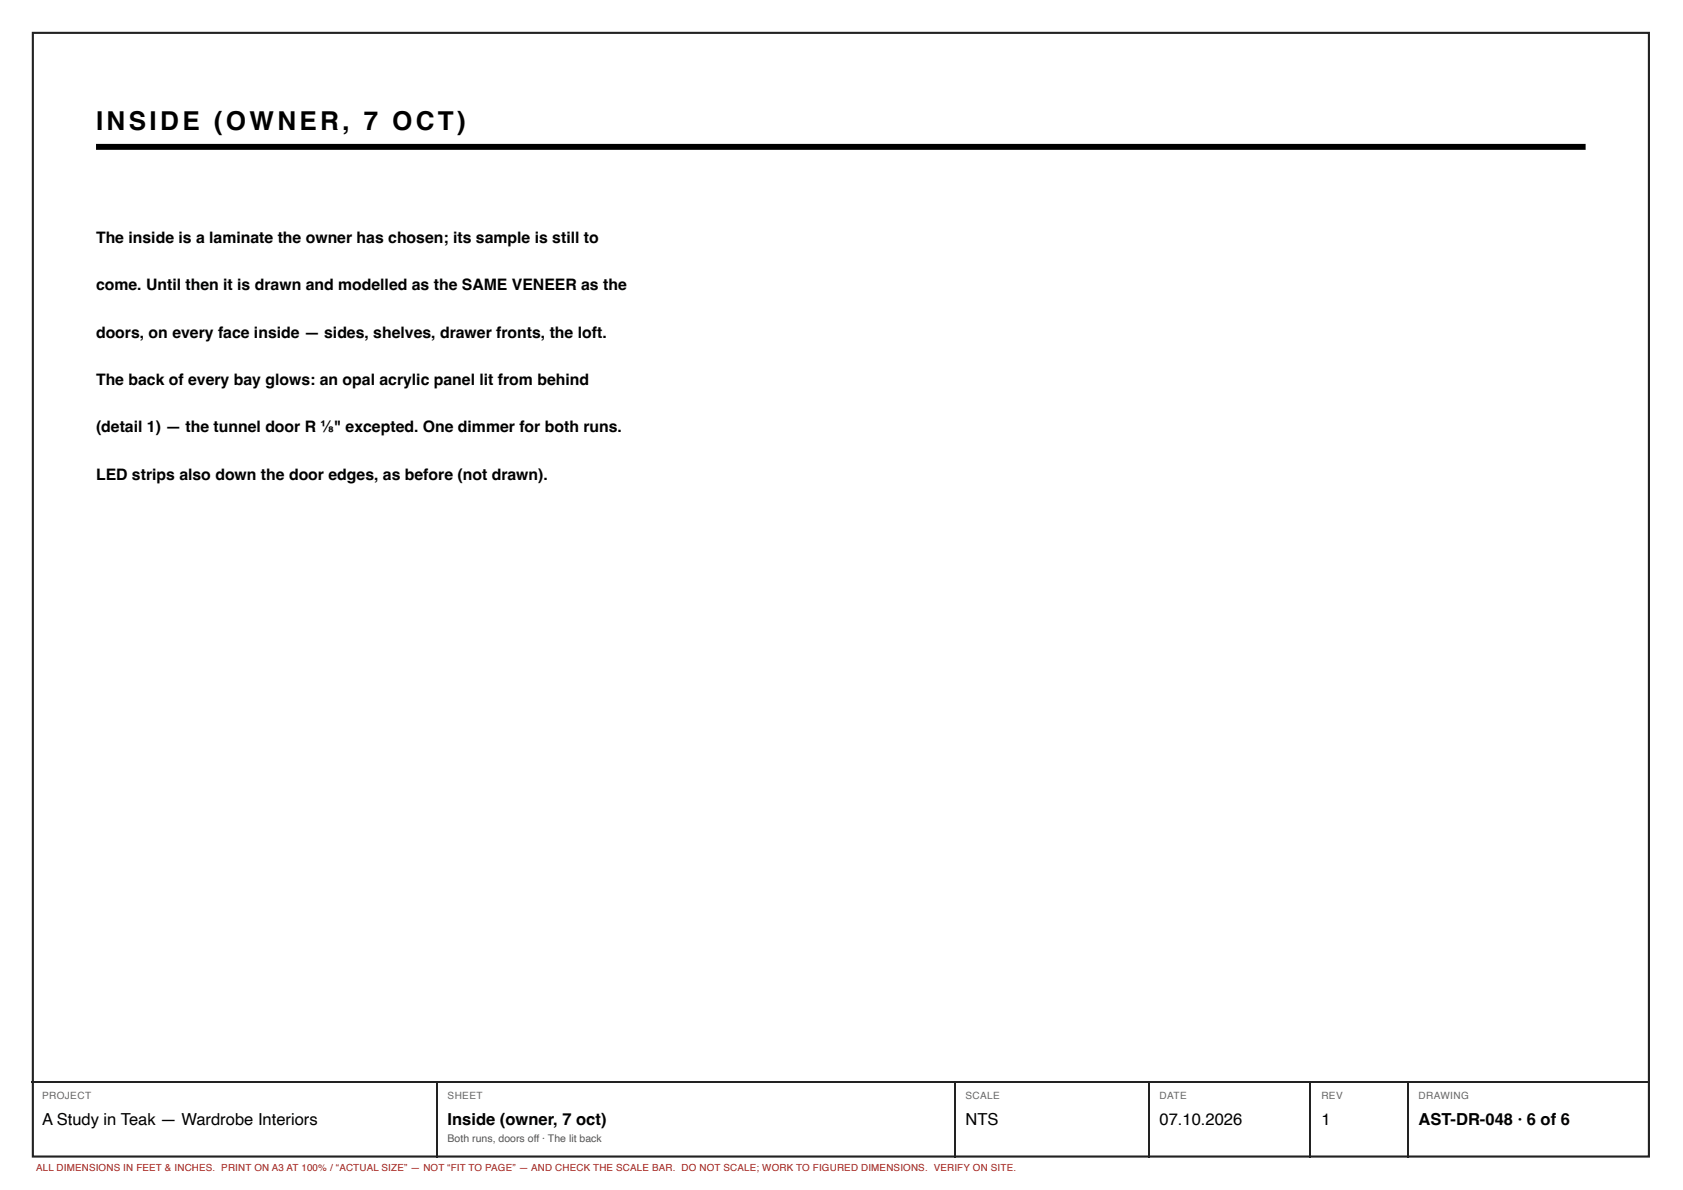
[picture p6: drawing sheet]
<svg xmlns="http://www.w3.org/2000/svg" width="420mm" height="297mm" viewBox="0 0 420 297" stroke-linecap="round" stroke-linejoin="round" font-family="sans-serif">
<defs><g id="words">
<text font-size="6.5" x="24" y="32.4">INSIDE (OWNER, 7 OCT)</text>
<g font-size="4.1">
<text x="10.5" y="280.7">A Study in Teak — Wardrobe Interiors</text>
<text x="111.8" y="280.7">Inside (owner, 7 oct)</text>
<text x="241" y="280.7">NTS</text>
<text x="289.5" y="280.7">07.10.2026</text>
<text x="329.9" y="280.7">1</text>
<text x="354.1" y="280.7">AST-DR-048 · 6 of 6</text>
</g>
<g font-size="3.9">
<text x="24" y="60.6">The inside is a laminate the owner has chosen; its sample is still to</text>
<text x="24" y="72.4">come. Until then it is drawn and modelled as the SAME VENEER as the</text>
<text x="24" y="84.3">doors, on every face inside — sides, shelves, drawer fronts, the loft.</text>
<text x="24" y="96.1">The back of every bay glows: an opal acrylic panel lit from behind</text>
<text x="24" y="107.9">(detail 1) — the tunnel door R ⅛&quot; excepted. One dimmer for both runs.</text>
<text x="24" y="119.8">LED strips also down the door edges, as before (not drawn).</text>
</g>
<text font-size="2.6" fill="#555" x="111.8" y="285">Both runs, doors off · The lit back</text>
<g font-size="2.5" fill="#666">
<text x="10.5" y="274.4">PROJECT</text>
<text x="111.8" y="274.4">SHEET</text>
<text x="241" y="274.4">SCALE</text>
<text x="289.5" y="274.4">DATE</text>
<text x="329.9" y="274.4">REV</text>
<text x="354.1" y="274.4">DRAWING</text>
</g>
<text font-size="2.4" fill="#a51d17" x="9" y="292.4">ALL DIMENSIONS IN FEET &amp; INCHES. PRINT ON A3 AT 100% / “ACTUAL SIZE” — NOT “FIT TO PAGE” — AND CHECK THE SCALE BAR. DO NOT SCALE; WORK TO FIGURED DIMENSIONS. VERIFY ON SITE.</text>
</g></defs>
<path d="M8.2 8.2h403.5v280.5h-403.5z" fill="none" stroke="#222" stroke-width=".53"/>
<path d="M24 36.7h371.9" fill="none" stroke="#000" stroke-width="1.5" stroke-linecap="butt"/>
<path d="M7.9 270h404.1M109.1 270.1v18.8M238.5 270.1v18.8M286.9 270.1v18.8M327.2 270.1v18.8M351.5 270.1v18.8" fill="none" stroke="#222" stroke-width=".26"/>
<use href="#words"/>
</svg>
